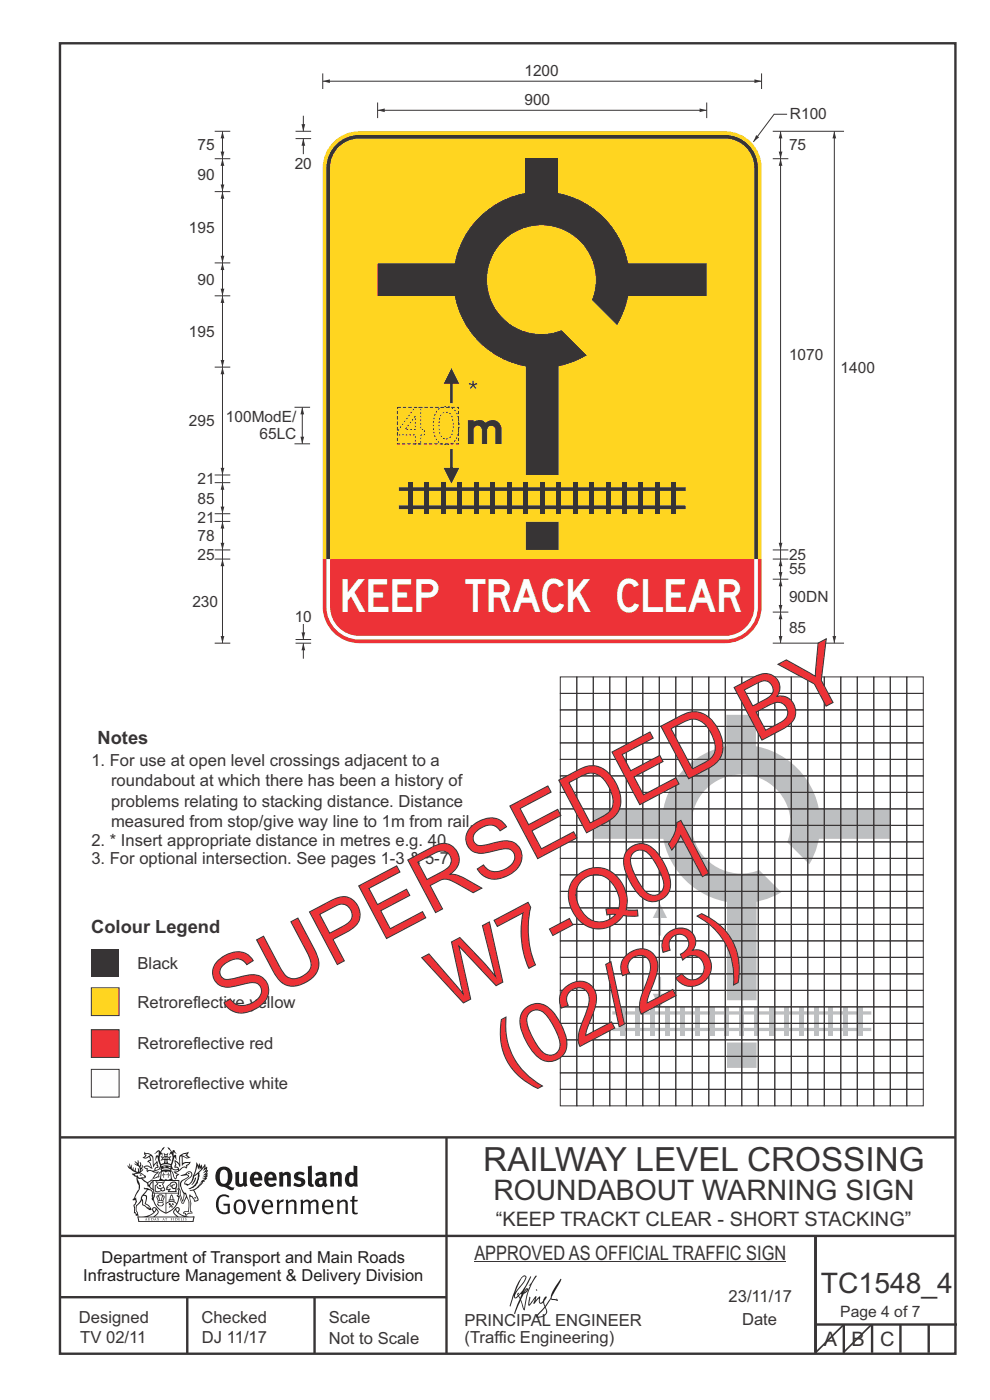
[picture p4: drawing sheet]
<svg xmlns="http://www.w3.org/2000/svg" width="210mm" height="297mm" viewBox="0 0 210 297" stroke-linecap="round" stroke-linejoin="round" font-family="sans-serif">
<defs><g id="words">
<g font-size="17.6" fill="#ed3237">
<text x="95.2" y="214.4" transform="rotate(-28 95.2 214.4)">W7-Q01</text>
<text x="48.7" y="216.7" transform="rotate(-28 48.7 216.7)">SUPERSEDED BY</text>
<text x="108.7" y="229.6" transform="rotate(-28 108.7 229.6)">(02/23)</text>
</g>
<text font-size="7.8" fill="#373435" x="84.3" y="94.2">40</text>
<text font-size="7.1" fill="#373435" x="102.5" y="248.3">RAILWAY LEVEL CROSSING</text>
<text font-size="7" fill="#fefefe" x="72.7" y="129.9">KEEP TRACK CLEAR</text>
<g font-size="6" fill="#373435">
<text x="104.7" y="254.6">ROUNDABOUT WARNING SIGN</text>
<text x="174.1" y="274.2">TC1548_4</text>
</g>
<text font-size="5" fill="#373435" x="99.3" y="94.2">m</text>
<text font-size="4.9" fill="#373435" x="99.1" y="84.3">*</text>
<g font-size="4.2" fill="#373435">
<text x="105.2" y="260">“KEEP TRACKT CLEAR - SHORT STACKING”</text>
<text x="100.6" y="267.2">APPROVED AS OFFICIAL TRAFFIC SIGN</text>
<text x="174.7" y="285.6">A</text>
<text x="180.6" y="285.6">B</text>
<text x="186.7" y="285.6">C</text>
</g>
<g font-size="3.9" fill="#373435">
<text x="20.7" y="157.8">Notes</text>
<text x="19.4" y="197.8">Colour Legend</text>
</g>
<g font-size="3.5" fill="#373435">
<text x="19.4" y="162.5">1. For use at open level crossings adjacent to a</text>
<text x="23.6" y="166.8">roundabout at which there has been a history of</text>
<text x="23.6" y="171.2">problems relating to stacking distance. Distance</text>
<text x="19.4" y="179.4">2. * Insert appropriate distance in metres e.g. 40.</text>
<text x="23.6" y="175.5">measured from stop/give way line to 1m from rail.</text>
<text x="19.4" y="183.4">3. For optional intersection. See pages 1-3 &amp; 5-7.</text>
<text x="29.2" y="205.6">Black</text>
<text x="29.2" y="213.7">Retroreflective yellow</text>
<text x="29.2" y="222.6">Retroreflective red</text>
<text x="29.2" y="231">Retroreflective white</text>
<text x="16.7" y="280.6">Designed</text>
<text x="42.7" y="280.6">Checked</text>
<text x="69.7" y="280.6">Scale</text>
<text x="98.5" y="281.3">PRINCIPAL ENGINEER</text>
<text x="154.5" y="276.1">23/11/17</text>
<text x="157.4" y="281.2">Date</text>
<text x="17" y="284.8">TV 02/11</text>
<text x="42.8" y="284.8">DJ 11/17</text>
<text x="69.7" y="285.2">Not to Scale</text>
<text x="98.5" y="284.8">(Traffic Engineering)</text>
</g>
<g font-size="3.5" fill="#201e1e">
<text x="21.6" y="267.9">Department of Transport and Main Roads</text>
<text x="17.7" y="271.8">Infrastructure Management &amp; Delivery Division</text>
</g>
<g font-size="3.3" fill="#373435">
<text x="111.2" y="16.1">1200</text>
<text x="111.2" y="22.3">900</text>
<text x="167.6" y="25.3">R100</text>
<text x="41.9" y="31.9">75</text>
<text x="62.5" y="35.8">20</text>
<text x="167.4" y="31.9">75</text>
<text x="41.9" y="38.3">90</text>
<text x="40.1" y="49.4">195</text>
<text x="41.9" y="60.5">90</text>
<text x="40.1" y="71.4">195</text>
<text x="167.4" y="76.3">1070</text>
<text x="178.3" y="79">1400</text>
<text x="47.9" y="89.5">100ModE/</text>
<text x="40.1" y="90.4">295</text>
<text x="55" y="93.2">65LC</text>
<text x="41.9" y="106.8">85</text>
<text x="41.9" y="102.8">21</text>
<text x="41.9" y="111">21</text>
<text x="41.9" y="118.8">25</text>
<text x="41.9" y="114.9">78</text>
<text x="167.4" y="118.8">25</text>
<text x="167.4" y="121.9">55</text>
<text x="40.8" y="128.7">230</text>
<text x="62.5" y="131.9">10</text>
<text x="167.4" y="127.7">90DN</text>
<text x="167.4" y="134.3">85</text>
<text x="178.2" y="279.4">Page 4 of 7</text>
</g>
</g></defs>
<g fill="#bdbfc1">
<path d="M154.2 221.2v5.3h6.3v-5.3zM154.2 187.3h6.3v24.9h-6.3z" fill-rule="evenodd"/>
<path d="M154.1 151.7h6.2v7.7h-6.2z" fill-rule="evenodd"/>
<path d="M125.8 171.7h17.6v6.2h-17.6z" fill-rule="evenodd"/>
<path d="M172.2 171.7h16.6v6.2h-16.6z" fill-rule="evenodd"/>
<path d="M144.8 163.5a16.8 16.8 0 0 1 22.4-2.2 16.8 16.8 0 0 1 4.5 22l-4.7-4.7a10.5 10.5 0 0 0-8.5-14.2 10.5 10.5 0 0 0-11.7 11.7 10.5 10.5 0 0 0 14.2 8.5l4.7 4.7a16.8 16.8 0 0 1-21.5-3.9 16.8 16.8 0 0 1 .6-21.9z" fill-rule="evenodd"/>
<path d="M129.9 218.1h54.9v.6h-54.9zM129.9 214.6h54.9v.6h-54.9z" fill-rule="evenodd"/>
<path d="M169.5 213.7h.9v5.9h-.9z" fill-rule="evenodd"/>
<path d="M131.7 213.7h.9v5.9h-.9z" fill-rule="evenodd"/>
<path d="M134.8 213.7h.9v5.9h-.9z" fill-rule="evenodd"/>
<path d="M138 213.7h.9v5.9h-.9z" fill-rule="evenodd"/>
<path d="M141.2 213.7h.8v5.9h-.8z" fill-rule="evenodd"/>
<path d="M144.3 213.7h.9v5.9h-.9z" fill-rule="evenodd"/>
<path d="M147.5 213.7h.8v5.9h-.8z" fill-rule="evenodd"/>
<path d="M150.6 213.7h.9v5.9h-.9z" fill-rule="evenodd"/>
<path d="M153.8 213.7h.8v5.9h-.8z" fill-rule="evenodd"/>
<path d="M156.9 213.7h.9v5.9h-.9z" fill-rule="evenodd"/>
<path d="M160.1 213.7h.8v5.9h-.8z" fill-rule="evenodd"/>
<path d="M163.2 213.7h.9v5.9h-.9z" fill-rule="evenodd"/>
<path d="M166.4 213.7h.8v5.9h-.8z" fill-rule="evenodd"/>
<path d="M172.7 213.7h.8v5.9h-.8z" fill-rule="evenodd"/>
<path d="M175.8 213.7h.9v5.9h-.9z" fill-rule="evenodd"/>
<path d="M179 213.7h.9v5.9h-.9z" fill-rule="evenodd"/>
<path d="M182.1 213.7h.9v5.9h-.9z" fill-rule="evenodd"/>
</g>
<g fill="#bdbfc1">
<path d="M138.5 210.8h3l-1.5 3zM139.7 207.2h.5v3.8h-.5z"/>
<path d="M140 191.7l1.5 3h-3zM139.7 194.6h.5v3.9h-.5z"/>
</g>
<g fill="none" stroke="#373435" stroke-width=".21">
<path d="M118.8 143.6h3.5v3.5h-3.5zM118.8 147.1h3.5v3.5h-3.5zM118.8 150.6h3.5v3.5h-3.5zM118.8 154.1h3.5v3.5h-3.5zM118.8 157.6h3.5v3.5h-3.5zM122.3 143.6h3.5v3.5h-3.5zM122.3 147.1h3.5v3.5h-3.5zM122.3 150.6h3.5v3.5h-3.5zM122.3 154.1h3.5v3.5h-3.5zM122.3 157.6h3.5v3.5h-3.5zM125.8 143.6h3.5v3.5h-3.5zM125.8 147.1h3.5v3.5h-3.5z"/>
<path d="M125.8 150.6h3.5v3.5h-3.5zM125.8 154.1h3.5v3.5h-3.5zM125.8 157.6h3.5v3.5h-3.5zM129.3 143.6h3.5v3.5h-3.5zM129.3 147.1h3.5v3.5h-3.5zM129.3 150.6h3.5v3.5h-3.5zM129.3 154.1h3.5v3.5h-3.5zM129.3 157.6h3.5v3.5h-3.5zM132.8 143.6h3.5v3.5h-3.5zM132.8 147.1h3.5v3.5h-3.5zM132.8 150.6h3.5v3.5h-3.5zM132.8 154.1h3.5v3.5h-3.5z"/>
<path d="M132.8 157.6h3.5v3.5h-3.5zM136.3 143.6h3.5v3.5h-3.5zM136.3 147.1h3.5v3.5h-3.5zM136.3 150.6h3.5v3.5h-3.5zM136.3 154.1h3.5v3.5h-3.5zM136.3 157.6h3.5v3.5h-3.5zM139.8 143.6h3.5v3.5h-3.5zM139.8 147.1h3.5v3.5h-3.5zM139.8 150.6h3.5v3.5h-3.5zM139.8 154.1h3.5v3.5h-3.5zM139.8 157.6h3.5v3.5h-3.5zM143.3 143.6h3.5v3.5h-3.5z"/>
<path d="M143.3 147.1h3.5v3.5h-3.5zM143.3 150.6h3.5v3.5h-3.5zM143.3 154.1h3.5v3.5h-3.5zM143.3 157.6h3.5v3.5h-3.5zM146.8 143.6h3.5v3.5h-3.5zM146.8 147.1h3.5v3.5h-3.5zM146.8 150.6h3.5v3.5h-3.5zM146.8 154.1h3.5v3.5h-3.5zM146.8 157.6h3.5v3.5h-3.5zM150.3 143.6h3.5v3.5h-3.5zM150.3 147.1h3.5v3.5h-3.5zM150.3 150.6h3.5v3.5h-3.5z"/>
<path d="M150.3 154.1h3.5v3.5h-3.5zM150.3 157.6h3.5v3.5h-3.5zM153.8 143.6h3.5v3.5h-3.5zM153.8 147.1h3.5v3.5h-3.5zM153.8 150.6h3.5v3.5h-3.5zM153.8 154.1h3.5v3.5h-3.5zM153.8 157.6h3.5v3.5h-3.5zM157.3 143.6h3.5v3.5h-3.5zM157.3 147.1h3.5v3.5h-3.5zM157.3 150.6h3.5v3.5h-3.5zM157.3 154.1h3.5v3.5h-3.5zM157.3 157.6h3.5v3.5h-3.5z"/>
<path d="M160.8 143.6h3.5v3.5h-3.5zM160.8 147.1h3.5v3.5h-3.5zM160.8 150.6h3.5v3.5h-3.5zM160.8 154.1h3.5v3.5h-3.5zM160.8 157.6h3.5v3.5h-3.5zM164.3 143.6h3.5v3.5h-3.5zM164.3 147.1h3.5v3.5h-3.5zM164.3 150.6h3.5v3.5h-3.5zM164.3 154.1h3.5v3.5h-3.5zM164.3 157.6h3.5v3.5h-3.5zM167.8 143.6h3.5v3.5h-3.5zM167.8 147.1h3.5v3.5h-3.5z"/>
<path d="M167.8 150.6h3.5v3.5h-3.5zM167.8 154.1h3.5v3.5h-3.5zM167.8 157.6h3.5v3.5h-3.5zM171.3 143.6h3.5v3.5h-3.5zM171.3 147.1h3.5v3.5h-3.5zM171.3 150.6h3.5v3.5h-3.5zM171.3 154.1h3.5v3.5h-3.5zM171.3 157.6h3.5v3.5h-3.5zM174.8 143.6h3.5v3.5h-3.5zM174.8 147.1h3.5v3.5h-3.5zM174.8 150.6h3.5v3.5h-3.5zM174.8 154.1h3.5v3.5h-3.5z"/>
<path d="M174.8 157.6h3.5v3.5h-3.5zM178.3 143.6h3.5v3.5h-3.5zM178.3 147.1h3.5v3.5h-3.5zM178.3 150.6h3.5v3.5h-3.5zM178.3 154.1h3.5v3.5h-3.5zM178.3 157.6h3.5v3.5h-3.5zM181.8 143.6h3.5v3.5h-3.5zM181.8 147.1h3.5v3.5h-3.5zM181.8 150.6h3.5v3.5h-3.5zM181.8 154.1h3.5v3.5h-3.5zM181.8 157.6h3.5v3.5h-3.5zM185.3 143.6h3.5v3.5h-3.5z"/>
<path d="M185.3 147.1h3.5v3.5h-3.5zM185.3 150.6h3.5v3.5h-3.5zM185.3 154.1h3.5v3.5h-3.5zM185.3 157.6h3.5v3.5h-3.5zM188.8 143.6h3.5v3.5h-3.5zM188.8 147.1h3.5v3.5h-3.5zM188.8 150.6h3.5v3.5h-3.5zM188.8 154.1h3.5v3.5h-3.5zM188.8 157.6h3.5v3.5h-3.5zM192.3 143.6h3.5v3.5h-3.5zM192.3 147.1h3.5v3.5h-3.5zM192.3 150.6h3.5v3.5h-3.5z"/>
<path d="M192.3 154.1h3.5v3.5h-3.5zM192.3 157.6h3.5v3.5h-3.5zM118.8 161.1h3.5v3.5h-3.5zM118.8 164.6h3.5v3.5h-3.5zM118.8 168.1h3.5v3.5h-3.5zM118.8 171.6h3.5v3.5h-3.5zM118.8 175.1h3.5v3.5h-3.5zM118.8 178.6h3.5v3.5h-3.5zM122.3 161.1h3.5v3.5h-3.5zM122.3 164.6h3.5v3.5h-3.5zM122.3 168.1h3.5v3.5h-3.5zM122.3 171.6h3.5v3.5h-3.5z"/>
<path d="M122.3 175.1h3.5v3.5h-3.5zM122.3 178.6h3.5v3.5h-3.5zM125.8 161.1h3.5v3.5h-3.5zM125.8 164.6h3.5v3.5h-3.5zM125.8 168.1h3.5v3.5h-3.5zM125.8 171.6h3.5v3.5h-3.5zM125.8 175.1h3.5v3.5h-3.5zM125.8 178.6h3.5v3.5h-3.5zM129.3 161.1h3.5v3.5h-3.5zM129.3 164.6h3.5v3.5h-3.5zM129.3 168.1h3.5v3.5h-3.5zM129.3 171.6h3.5v3.5h-3.5z"/>
<path d="M129.3 175.1h3.5v3.5h-3.5zM129.3 178.6h3.5v3.5h-3.5zM132.8 161.1h3.5v3.5h-3.5zM132.8 164.6h3.5v3.5h-3.5zM132.8 168.1h3.5v3.5h-3.5zM132.8 171.6h3.5v3.5h-3.5zM132.8 175.1h3.5v3.5h-3.5zM132.8 178.6h3.5v3.5h-3.5zM136.3 161.1h3.5v3.5h-3.5zM136.3 164.6h3.5v3.5h-3.5zM136.3 168.1h3.5v3.5h-3.5zM136.3 171.6h3.5v3.5h-3.5z"/>
<path d="M136.3 175.1h3.5v3.5h-3.5zM136.3 178.6h3.5v3.5h-3.5zM139.8 161.1h3.5v3.5h-3.5zM139.8 164.6h3.5v3.5h-3.5zM139.8 168.1h3.5v3.5h-3.5zM139.8 171.6h3.5v3.5h-3.5zM139.8 175.1h3.5v3.5h-3.5zM139.8 178.6h3.5v3.5h-3.5zM143.3 161.1h3.5v3.5h-3.5zM143.3 164.6h3.5v3.5h-3.5zM143.3 168.1h3.5v3.5h-3.5zM143.3 171.6h3.5v3.5h-3.5z"/>
<path d="M143.3 175.1h3.5v3.5h-3.5zM143.3 178.6h3.5v3.5h-3.5zM146.8 161.1h3.5v3.5h-3.5zM146.8 164.6h3.5v3.5h-3.5zM146.8 168.1h3.5v3.5h-3.5zM146.8 171.6h3.5v3.5h-3.5zM146.8 175.1h3.5v3.5h-3.5zM146.8 178.6h3.5v3.5h-3.5zM150.3 161.1h3.5v3.5h-3.5zM150.3 164.6h3.5v3.5h-3.5zM150.3 168.1h3.5v3.5h-3.5zM150.3 171.6h3.5v3.5h-3.5z"/>
<path d="M150.3 175.1h3.5v3.5h-3.5zM150.3 178.6h3.5v3.5h-3.5zM153.8 161.1h3.5v3.5h-3.5zM153.8 164.6h3.5v3.5h-3.5zM153.8 168.1h3.5v3.5h-3.5zM153.8 171.6h3.5v3.5h-3.5zM153.8 175.1h3.5v3.5h-3.5zM153.8 178.6h3.5v3.5h-3.5zM157.3 161.1h3.5v3.5h-3.5zM157.3 164.6h3.5v3.5h-3.5zM157.3 168.1h3.5v3.5h-3.5zM157.3 171.6h3.5v3.5h-3.5z"/>
<path d="M157.3 175.1h3.5v3.5h-3.5zM157.3 178.6h3.5v3.5h-3.5zM160.8 161.1h3.5v3.5h-3.5zM160.8 164.6h3.5v3.5h-3.5zM160.8 168.1h3.5v3.5h-3.5zM160.8 171.6h3.5v3.5h-3.5zM160.8 175.1h3.5v3.5h-3.5zM160.8 178.6h3.5v3.5h-3.5zM164.3 161.1h3.5v3.5h-3.5zM164.3 164.6h3.5v3.5h-3.5zM164.3 168.1h3.5v3.5h-3.5zM164.3 171.6h3.5v3.5h-3.5z"/>
<path d="M164.3 175.1h3.5v3.5h-3.5zM164.3 178.6h3.5v3.5h-3.5zM167.8 161.1h3.5v3.5h-3.5zM167.8 164.6h3.5v3.5h-3.5zM167.8 168.1h3.5v3.5h-3.5zM167.8 171.6h3.5v3.5h-3.5zM167.8 175.1h3.5v3.5h-3.5zM167.8 178.6h3.5v3.5h-3.5zM171.3 161.1h3.5v3.5h-3.5zM171.3 164.6h3.5v3.5h-3.5zM171.3 168.1h3.5v3.5h-3.5zM171.3 171.6h3.5v3.5h-3.5z"/>
<path d="M171.3 175.1h3.5v3.5h-3.5zM171.3 178.6h3.5v3.5h-3.5zM174.8 161.1h3.5v3.5h-3.5zM174.8 164.6h3.5v3.5h-3.5zM174.8 168.1h3.5v3.5h-3.5zM174.8 171.6h3.5v3.5h-3.5zM174.8 175.1h3.5v3.5h-3.5zM174.8 178.6h3.5v3.5h-3.5zM178.3 161.1h3.5v3.5h-3.5zM178.3 164.6h3.5v3.5h-3.5zM178.3 168.1h3.5v3.5h-3.5zM178.3 171.6h3.5v3.5h-3.5z"/>
<path d="M178.3 175.1h3.5v3.5h-3.5zM178.3 178.6h3.5v3.5h-3.5zM181.8 161.1h3.5v3.5h-3.5zM181.8 164.6h3.5v3.5h-3.5zM181.8 168.1h3.5v3.5h-3.5zM181.8 171.6h3.5v3.5h-3.5zM181.8 175.1h3.5v3.5h-3.5zM181.8 178.6h3.5v3.5h-3.5zM185.3 161.1h3.5v3.5h-3.5zM185.3 164.6h3.5v3.5h-3.5zM185.3 168.1h3.5v3.5h-3.5zM185.3 171.6h3.5v3.5h-3.5z"/>
<path d="M185.3 175.1h3.5v3.5h-3.5zM185.3 178.6h3.5v3.5h-3.5zM188.8 161.1h3.5v3.5h-3.5zM188.8 164.6h3.5v3.5h-3.5zM188.8 168.1h3.5v3.5h-3.5zM188.8 171.6h3.5v3.5h-3.5zM188.8 175.1h3.5v3.5h-3.5zM188.8 178.6h3.5v3.5h-3.5zM192.3 161.1h3.5v3.5h-3.5zM192.3 164.6h3.5v3.5h-3.5zM192.3 168.1h3.5v3.5h-3.5zM192.3 171.6h3.5v3.5h-3.5z"/>
<path d="M192.3 175.1h3.5v3.5h-3.5zM192.3 178.6h3.5v3.5h-3.5zM118.8 185.6h3.5v3.5h-3.5zM118.8 182.1h3.5v3.5h-3.5zM118.8 189.1h3.5v3.5h-3.5zM118.8 192.6h3.5v3.5h-3.5zM118.8 196.1h3.5v3.5h-3.5zM118.8 199.6h3.5v3.5h-3.5zM122.3 185.6h3.5v3.5h-3.5zM122.3 182.1h3.5v3.5h-3.5zM122.3 189.1h3.5v3.5h-3.5zM122.3 192.6h3.5v3.5h-3.5z"/>
<path d="M122.3 196.1h3.5v3.5h-3.5zM122.3 199.6h3.5v3.5h-3.5zM125.8 185.6h3.5v3.5h-3.5zM125.8 182.1h3.5v3.5h-3.5zM125.8 189.1h3.5v3.5h-3.5zM125.8 192.6h3.5v3.5h-3.5zM125.8 196.1h3.5v3.5h-3.5zM125.8 199.6h3.5v3.5h-3.5zM129.3 185.6h3.5v3.5h-3.5zM129.3 182.1h3.5v3.5h-3.5zM129.3 189.1h3.5v3.5h-3.5zM129.3 192.6h3.5v3.5h-3.5z"/>
<path d="M129.3 196.1h3.5v3.5h-3.5zM129.3 199.6h3.5v3.5h-3.5zM132.8 185.6h3.5v3.5h-3.5zM132.8 182.1h3.5v3.5h-3.5zM132.8 189.1h3.5v3.5h-3.5zM132.8 192.6h3.5v3.5h-3.5zM132.8 196.1h3.5v3.5h-3.5zM132.8 199.6h3.5v3.5h-3.5zM136.3 185.6h3.5v3.5h-3.5zM136.3 182.1h3.5v3.5h-3.5zM136.3 189.1h3.5v3.5h-3.5zM136.3 192.6h3.5v3.5h-3.5z"/>
<path d="M136.3 196.1h3.5v3.5h-3.5zM136.3 199.6h3.5v3.5h-3.5zM139.8 185.6h3.5v3.5h-3.5zM139.8 182.1h3.5v3.5h-3.5zM139.8 189.1h3.5v3.5h-3.5zM139.8 192.6h3.5v3.5h-3.5zM139.8 196.1h3.5v3.5h-3.5zM139.8 199.6h3.5v3.5h-3.5zM143.3 185.6h3.5v3.5h-3.5zM143.3 182.1h3.5v3.5h-3.5zM143.3 189.1h3.5v3.5h-3.5zM143.3 192.6h3.5v3.5h-3.5z"/>
<path d="M143.3 196.1h3.5v3.5h-3.5zM143.3 199.6h3.5v3.5h-3.5zM146.8 185.6h3.5v3.5h-3.5zM146.8 182.1h3.5v3.5h-3.5zM146.8 189.1h3.5v3.5h-3.5zM146.8 192.6h3.5v3.5h-3.5zM146.8 196.1h3.5v3.5h-3.5zM146.8 199.6h3.5v3.5h-3.5zM150.3 185.6h3.5v3.5h-3.5zM150.3 182.1h3.5v3.5h-3.5zM150.3 189.1h3.5v3.5h-3.5zM150.3 192.6h3.5v3.5h-3.5z"/>
<path d="M150.3 196.1h3.5v3.5h-3.5zM150.3 199.6h3.5v3.5h-3.5zM153.8 185.6h3.5v3.5h-3.5zM153.8 182.1h3.5v3.5h-3.5zM153.8 189.1h3.5v3.5h-3.5zM153.8 192.6h3.5v3.5h-3.5zM153.8 196.1h3.5v3.5h-3.5zM153.8 199.6h3.5v3.5h-3.5zM157.3 185.6h3.5v3.5h-3.5zM157.3 182.1h3.5v3.5h-3.5zM157.3 189.1h3.5v3.5h-3.5zM157.3 192.6h3.5v3.5h-3.5z"/>
<path d="M157.3 196.1h3.5v3.5h-3.5zM157.3 199.6h3.5v3.5h-3.5zM160.8 185.6h3.5v3.5h-3.5zM160.8 182.1h3.5v3.5h-3.5zM160.8 189.1h3.5v3.5h-3.5zM160.8 192.6h3.5v3.5h-3.5zM160.8 196.1h3.5v3.5h-3.5zM160.8 199.6h3.5v3.5h-3.5zM164.3 185.6h3.5v3.5h-3.5zM164.3 182.1h3.5v3.5h-3.5zM164.3 189.1h3.5v3.5h-3.5zM164.3 192.6h3.5v3.5h-3.5z"/>
<path d="M164.3 196.1h3.5v3.5h-3.5zM164.3 199.6h3.5v3.5h-3.5zM167.8 185.6h3.5v3.5h-3.5zM167.8 182.1h3.5v3.5h-3.5zM167.8 189.1h3.5v3.5h-3.5zM167.8 192.6h3.5v3.5h-3.5zM167.8 196.1h3.5v3.5h-3.5zM167.8 199.6h3.5v3.5h-3.5zM171.3 185.6h3.5v3.5h-3.5zM171.3 182.1h3.5v3.5h-3.5zM171.3 189.1h3.5v3.5h-3.5zM171.3 192.6h3.5v3.5h-3.5z"/>
<path d="M171.3 196.1h3.5v3.5h-3.5zM171.3 199.6h3.5v3.5h-3.5zM174.8 185.6h3.5v3.5h-3.5zM174.8 182.1h3.5v3.5h-3.5zM174.8 189.1h3.5v3.5h-3.5zM174.8 192.6h3.5v3.5h-3.5zM174.8 196.1h3.5v3.5h-3.5zM174.8 199.6h3.5v3.5h-3.5zM178.3 185.6h3.5v3.5h-3.5zM178.3 182.1h3.5v3.5h-3.5zM178.3 189.1h3.5v3.5h-3.5zM178.3 192.6h3.5v3.5h-3.5z"/>
<path d="M178.3 196.1h3.5v3.5h-3.5zM178.3 199.6h3.5v3.5h-3.5zM181.8 185.6h3.5v3.5h-3.5zM181.8 182.1h3.5v3.5h-3.5zM181.8 189.1h3.5v3.5h-3.5zM181.8 192.6h3.5v3.5h-3.5zM181.8 196.1h3.5v3.5h-3.5zM181.8 199.6h3.5v3.5h-3.5zM185.3 185.6h3.5v3.5h-3.5zM185.3 182.1h3.5v3.5h-3.5zM185.3 189.1h3.5v3.5h-3.5zM185.3 192.6h3.5v3.5h-3.5z"/>
<path d="M185.3 196.1h3.5v3.5h-3.5zM185.3 199.6h3.5v3.5h-3.5zM188.8 185.6h3.5v3.5h-3.5zM188.8 182.1h3.5v3.5h-3.5zM188.8 189.1h3.5v3.5h-3.5zM188.8 192.6h3.5v3.5h-3.5zM188.8 196.1h3.5v3.5h-3.5zM188.8 199.6h3.5v3.5h-3.5zM192.3 185.6h3.5v3.5h-3.5zM192.3 182.1h3.5v3.5h-3.5zM192.3 189.1h3.5v3.5h-3.5zM192.3 192.6h3.5v3.5h-3.5z"/>
<path d="M192.3 196.1h3.5v3.5h-3.5zM192.3 199.6h3.5v3.5h-3.5zM118.8 203.1h3.5v3.5h-3.5zM118.8 206.6h3.5v3.5h-3.5zM118.8 210.1h3.5v3.5h-3.5zM118.8 213.6h3.5v3.5h-3.5zM118.8 217.1h3.5v3.5h-3.5zM122.3 203.1h3.5v3.5h-3.5zM122.3 206.6h3.5v3.5h-3.5zM122.3 210.1h3.5v3.5h-3.5zM122.3 213.6h3.5v3.5h-3.5zM122.3 217.1h3.5v3.5h-3.5z"/>
<path d="M125.8 203.1h3.5v3.5h-3.5zM125.8 206.6h3.5v3.5h-3.5zM125.8 210.1h3.5v3.5h-3.5zM125.8 213.6h3.5v3.5h-3.5zM125.8 217.1h3.5v3.5h-3.5zM129.3 203.1h3.5v3.5h-3.5zM129.3 206.6h3.5v3.5h-3.5zM129.3 210.1h3.5v3.5h-3.5zM129.3 213.6h3.5v3.5h-3.5zM129.3 217.1h3.5v3.5h-3.5zM132.8 203.1h3.5v3.5h-3.5zM132.8 206.6h3.5v3.5h-3.5z"/>
<path d="M132.8 210.1h3.5v3.5h-3.5zM132.8 213.6h3.5v3.5h-3.5zM132.8 217.1h3.5v3.5h-3.5zM136.3 203.1h3.5v3.5h-3.5zM136.3 206.6h3.5v3.5h-3.5zM136.3 210.1h3.5v3.5h-3.5zM136.3 213.6h3.5v3.5h-3.5zM136.3 217.1h3.5v3.5h-3.5zM139.8 203.1h3.5v3.5h-3.5zM139.8 206.6h3.5v3.5h-3.5zM139.8 210.1h3.5v3.5h-3.5zM139.8 213.6h3.5v3.5h-3.5z"/>
<path d="M139.8 217.1h3.5v3.5h-3.5zM143.3 203.1h3.5v3.5h-3.5zM143.3 206.6h3.5v3.5h-3.5zM143.3 210.1h3.5v3.5h-3.5zM143.3 213.6h3.5v3.5h-3.5zM143.3 217.1h3.5v3.5h-3.5zM146.8 203.1h3.5v3.5h-3.5zM146.8 206.6h3.5v3.5h-3.5zM146.8 210.1h3.5v3.5h-3.5zM146.8 213.6h3.5v3.5h-3.5zM146.8 217.1h3.5v3.5h-3.5zM150.3 203.1h3.5v3.5h-3.5z"/>
<path d="M150.3 206.6h3.5v3.5h-3.5zM150.3 210.1h3.5v3.5h-3.5zM150.3 213.6h3.5v3.5h-3.5zM150.3 217.1h3.5v3.5h-3.5zM153.8 203.1h3.5v3.5h-3.5zM153.8 206.6h3.5v3.5h-3.5zM153.8 210.1h3.5v3.5h-3.5zM153.8 213.6h3.5v3.5h-3.5zM153.8 217.1h3.5v3.5h-3.5zM157.3 203.1h3.5v3.5h-3.5zM157.3 206.6h3.5v3.5h-3.5zM157.3 210.1h3.5v3.5h-3.5z"/>
<path d="M157.3 213.6h3.5v3.5h-3.5zM157.3 217.1h3.5v3.5h-3.5zM160.8 203.1h3.5v3.5h-3.5zM160.8 206.6h3.5v3.5h-3.5zM160.8 210.1h3.5v3.5h-3.5zM160.8 213.6h3.5v3.5h-3.5zM160.8 217.1h3.5v3.5h-3.5zM164.3 203.1h3.5v3.5h-3.5zM164.3 206.6h3.5v3.5h-3.5zM164.3 210.1h3.5v3.5h-3.5zM164.3 213.6h3.5v3.5h-3.5zM164.3 217.1h3.5v3.5h-3.5z"/>
<path d="M167.8 203.1h3.5v3.5h-3.5zM167.8 206.6h3.5v3.5h-3.5zM167.8 210.1h3.5v3.5h-3.5zM167.8 213.6h3.5v3.5h-3.5zM167.8 217.1h3.5v3.5h-3.5zM171.3 203.1h3.5v3.5h-3.5zM171.3 206.6h3.5v3.5h-3.5zM171.3 210.1h3.5v3.5h-3.5zM171.3 213.6h3.5v3.5h-3.5zM171.3 217.1h3.5v3.5h-3.5zM174.8 203.1h3.5v3.5h-3.5zM174.8 206.6h3.5v3.5h-3.5z"/>
<path d="M174.8 210.1h3.5v3.5h-3.5zM174.8 213.6h3.5v3.5h-3.5zM174.8 217.1h3.5v3.5h-3.5zM178.3 203.1h3.5v3.5h-3.5zM178.3 206.6h3.5v3.5h-3.5zM178.3 210.1h3.5v3.5h-3.5zM178.3 213.6h3.5v3.5h-3.5zM178.3 217.1h3.5v3.5h-3.5zM181.8 203.1h3.5v3.5h-3.5zM181.8 206.6h3.5v3.5h-3.5zM181.8 210.1h3.5v3.5h-3.5zM181.8 213.6h3.5v3.5h-3.5z"/>
<path d="M181.8 217.1h3.5v3.5h-3.5zM185.3 203.1h3.5v3.5h-3.5zM185.3 206.6h3.5v3.5h-3.5zM185.3 210.1h3.5v3.5h-3.5zM185.3 213.6h3.5v3.5h-3.5zM185.3 217.1h3.5v3.5h-3.5zM188.8 203.1h3.5v3.5h-3.5zM188.8 206.6h3.5v3.5h-3.5zM188.8 210.1h3.5v3.5h-3.5zM188.8 213.6h3.5v3.5h-3.5zM188.8 217.1h3.5v3.5h-3.5zM192.3 203.1h3.5v3.5h-3.5z"/>
<path d="M192.3 206.6h3.5v3.5h-3.5zM192.3 210.1h3.5v3.5h-3.5zM192.3 213.6h3.5v3.5h-3.5zM192.3 217.1h3.5v3.5h-3.5zM118.8 220.6h3.5v3.5h-3.5zM118.8 231.1h3.5v3.5h-3.5zM118.8 227.6h3.5v3.5h-3.5zM118.8 224.1h3.5v3.5h-3.5zM122.3 220.6h3.5v3.5h-3.5zM122.3 231.1h3.5v3.5h-3.5zM122.3 227.6h3.5v3.5h-3.5zM122.3 224.1h3.5v3.5h-3.5z"/>
<path d="M125.8 220.6h3.5v3.5h-3.5zM125.8 231.1h3.5v3.5h-3.5zM125.8 227.6h3.5v3.5h-3.5zM125.8 224.1h3.5v3.5h-3.5zM129.3 220.6h3.5v3.5h-3.5zM129.3 231.1h3.5v3.5h-3.5zM129.3 227.6h3.5v3.5h-3.5zM129.3 224.1h3.5v3.5h-3.5zM132.8 220.6h3.5v3.5h-3.5zM132.8 231.1h3.5v3.5h-3.5zM132.8 227.6h3.5v3.5h-3.5zM132.8 224.1h3.5v3.5h-3.5z"/>
<path d="M136.3 220.6h3.5v3.5h-3.5zM136.3 231.1h3.5v3.5h-3.5zM136.3 227.6h3.5v3.5h-3.5zM136.3 224.1h3.5v3.5h-3.5zM139.8 220.6h3.5v3.5h-3.5zM139.8 231.1h3.5v3.5h-3.5zM139.8 227.6h3.5v3.5h-3.5zM139.8 224.1h3.5v3.5h-3.5zM143.3 220.6h3.5v3.5h-3.5zM143.3 231.1h3.5v3.5h-3.5zM143.3 227.6h3.5v3.5h-3.5zM143.3 224.1h3.5v3.5h-3.5z"/>
<path d="M146.8 220.6h3.5v3.5h-3.5zM146.8 231.1h3.5v3.5h-3.5zM146.8 227.6h3.5v3.5h-3.5zM146.8 224.1h3.5v3.5h-3.5zM150.3 220.6h3.5v3.5h-3.5zM150.3 231.1h3.5v3.5h-3.5zM150.3 227.6h3.5v3.5h-3.5zM150.3 224.1h3.5v3.5h-3.5zM153.8 220.6h3.5v3.5h-3.5zM153.8 231.1h3.5v3.5h-3.5zM153.8 227.6h3.5v3.5h-3.5zM153.8 224.1h3.5v3.5h-3.5z"/>
<path d="M157.3 220.6h3.5v3.5h-3.5zM157.3 231.1h3.5v3.5h-3.5zM157.3 227.6h3.5v3.5h-3.5zM157.3 224.1h3.5v3.5h-3.5zM160.8 220.6h3.5v3.5h-3.5zM160.8 231.1h3.5v3.5h-3.5zM160.8 227.6h3.5v3.5h-3.5zM160.8 224.1h3.5v3.5h-3.5zM164.3 220.6h3.5v3.5h-3.5zM164.3 231.1h3.5v3.5h-3.5zM164.3 227.6h3.5v3.5h-3.5zM164.3 224.1h3.5v3.5h-3.5z"/>
<path d="M167.8 220.6h3.5v3.5h-3.5zM167.8 231.1h3.5v3.5h-3.5zM167.8 227.6h3.5v3.5h-3.5zM167.8 224.1h3.5v3.5h-3.5zM171.3 220.6h3.5v3.5h-3.5zM171.3 231.1h3.5v3.5h-3.5zM171.3 227.6h3.5v3.5h-3.5zM171.3 224.1h3.5v3.5h-3.5zM174.8 220.6h3.5v3.5h-3.5zM174.8 231.1h3.5v3.5h-3.5zM174.8 227.6h3.5v3.5h-3.5zM174.8 224.1h3.5v3.5h-3.5z"/>
<path d="M178.3 220.6h3.5v3.5h-3.5zM178.3 231.1h3.5v3.5h-3.5zM178.3 227.6h3.5v3.5h-3.5zM178.3 224.1h3.5v3.5h-3.5zM181.8 220.6h3.5v3.5h-3.5zM181.8 231.1h3.5v3.5h-3.5zM181.8 227.6h3.5v3.5h-3.5zM181.8 224.1h3.5v3.5h-3.5zM185.3 220.6h3.5v3.5h-3.5zM185.3 231.1h3.5v3.5h-3.5zM185.3 227.6h3.5v3.5h-3.5zM185.3 224.1h3.5v3.5h-3.5z"/>
<path d="M188.8 220.6h3.5v3.5h-3.5zM188.8 231.1h3.5v3.5h-3.5zM188.8 227.6h3.5v3.5h-3.5zM188.8 224.1h3.5v3.5h-3.5zM192.3 220.6h3.5v3.5h-3.5zM192.3 231.1h3.5v3.5h-3.5zM192.3 227.6h3.5v3.5h-3.5zM192.3 224.1h3.5v3.5h-3.5z"/>
</g>
<g fill="none" stroke="#373435" stroke-width=".51">
<path d="M12.7 9.2h190v278h-190zM12.7 241.3h190M94.7 241.4v45.8M12.7 275.2h82M12.7 262.2h190.1M39.7 275.2v12M66.7 275.2v12M173 262.1v24.9M173 281h30M179 281v6M185 281v6M191 281v6"/>
<path d="M197 281v6"/>
</g>
<path d="M19.4 201.4h5.9v5.9h-5.9z" fill-rule="evenodd" fill="#373435"/>
<path d="M19.4 209.6h5.9v5.8h-5.9z" fill-rule="evenodd" fill="#ffd520" stroke="#373435" stroke-width=".21"/>
<path d="M19.4 218.4h5.9v5.9h-5.9z" fill-rule="evenodd" fill="#ed3237" stroke="#373435" stroke-width=".21"/>
<path d="M19.4 226.9h5.9v5.8h-5.9z" fill-rule="evenodd" fill="#fefefe" stroke="#373435" stroke-width=".21"/>
<path d="M70.4 30.5a7.7 7.7 0 0 1 5.8-2.6h77.6a7.7 7.7 0 0 1 7.7 7.7v83h-93v-83a7.7 7.7 0 0 1 1.9-5.1z" fill-rule="evenodd" fill="#ffd520"/>
<path d="M71.6 30.3a6.9 6.9 0 0 1 4.6-1.7h77.6a7 7 0 0 1 7 7v83h-91.6v-83a6.9 6.9 0 0 1 2.4-5.3z" fill-rule="evenodd" fill="#373435"/>
<path d="M71.8 31.2a6.2 6.2 0 0 1 4.4-1.8h77.6a6.2 6.2 0 0 1 6.2 6.2v83h-90v-83a6.1 6.1 0 0 1 1.8-4.4z" fill-rule="evenodd" fill="#ffd520"/>
<path d="M68.5 118.6h93v10.1a7.7 7.7 0 0 1-7.7 7.7h-77.6a7.7 7.7 0 0 1-7.7-7.7z" fill-rule="evenodd" fill="#ed3237"/>
<path d="M69.2 118.6h91.6v10.1a7 7 0 0 1-7 7h-77.6a7 7 0 0 1-7-7z" fill-rule="evenodd" fill="#fefefe"/>
<path d="M70 118.6h90v10.1a6.2 6.2 0 0 1-6.2 6.2h-77.6a6.2 6.2 0 0 1-6.2-6.2z" fill-rule="evenodd" fill="#ed3237"/>
<path d="M167 24.2h-2.8l-4.4 5.9" fill="none" stroke="#373435" stroke-width=".21"/>
<path d="M160.4 28.7l.6 .4-1.2 1z" fill="#373435"/>
<path d="M165.6 129.9v6.5" fill="none" stroke="#373435" stroke-width=".21"/>
<g fill="#373435">
<path d="M165.6 129.9l.4 1.5h-.8z"/>
<path d="M165.2 134.9h.8l-.4 1.5z"/>
</g>
<path d="M163.9 136.4h15.1M163.9 129.9h3.3M165.6 122.9v7" fill="none" stroke="#373435" stroke-width=".21"/>
<g fill="#373435">
<path d="M165.6 122.9l.4 1.5h-.8z"/>
<path d="M165.2 128.3h.8l-.4 1.6z"/>
</g>
<path d="M165.6 118.6v4.3M163.9 122.9h3.3" fill="none" stroke="#373435" stroke-width=".21"/>
<g fill="#373435">
<path d="M165.6 118.6l.4 1.5h-.8z"/>
<path d="M165.2 121.4h.8l-.4 1.5z"/>
</g>
<path d="M165.6 33.7v84.9M163.9 118.6h3.3M163.9 116.7h3.3" fill="none" stroke="#373435" stroke-width=".21"/>
<g fill="#373435">
<path d="M165.6 33.7l.4 1.5h-.8z"/>
<path d="M165.2 115.2h.8l-.4 1.5z"/>
</g>
<path d="M163.9 33.7h3.3M165.6 27.9v5.8" fill="none" stroke="#373435" stroke-width=".21"/>
<g fill="#373435">
<path d="M165.6 27.9l.4 1.5h-.8z"/>
<path d="M165.2 32.2h.8l-.4 1.5z"/>
</g>
<path d="M80.1 23.4h69.8M149.9 21.7v3.4M163.9 27.9h15.1" fill="none" stroke="#373435" stroke-width=".21"/>
<g fill="#373435">
<path d="M80.1 23.4l1.5-.4v.8z"/>
<path d="M148.4 23l1.5 .4-1.5 .4z"/>
</g>
<path d="M68.5 17.2h93M161.5 15.6v3.3M80.1 21.7v3.4" fill="none" stroke="#373435" stroke-width=".21"/>
<g fill="#373435">
<path d="M68.5 17.2l1.5-.4v.8z"/>
<path d="M160 16.8l1.5 .4-1.5 .4z"/>
</g>
<path d="M68.5 15.6v3.3M177 27.9v108.5" fill="none" stroke="#373435" stroke-width=".21"/>
<g fill="#373435">
<path d="M177 27.9l.4 1.5h-.8z"/>
<path d="M176.6 134.9h.8l-.4 1.5z"/>
</g>
<path d="M47.2 118.6v17.8" fill="none" stroke="#373435" stroke-width=".21"/>
<g fill="#373435">
<path d="M47.2 118.6l.4 1.5h-.8z"/>
<path d="M46.8 134.9h.8l-.4 1.5z"/>
</g>
<path d="M45.5 118.6h3.3M45.5 116.7h3.3M47.2 110.6v8" fill="none" stroke="#373435" stroke-width=".21"/>
<g fill="#373435">
<path d="M47.2 110.6l.4 1.5h-.8z"/>
<path d="M46.8 115.2h.8l-.4 1.5z"/>
</g>
<path d="M45.5 110.6h3.3M45.5 109h3.3M47.2 102.4v8.2" fill="none" stroke="#373435" stroke-width=".21"/>
<g fill="#373435">
<path d="M47.2 102.4l.4 1.5h-.8z"/>
<path d="M46.8 107.5h.8l-.4 1.5z"/>
</g>
<path d="M47.2 77.9v24.5M45.5 102.4h3.3M45.5 100.8h3.3" fill="none" stroke="#373435" stroke-width=".21"/>
<g fill="#373435">
<path d="M47.2 77.9l.4 1.5h-.8z"/>
<path d="M46.8 99.3h.8l-.4 1.5z"/>
</g>
<path d="M45.5 77.9h3.3M47.2 62.8v15.1" fill="none" stroke="#373435" stroke-width=".21"/>
<g fill="#373435">
<path d="M47.2 62.8l.4 1.5h-.8z"/>
<path d="M46.8 76.4h.8l-.4 1.5z"/>
</g>
<path d="M45.5 136.4h3.3M64.3 136.4v3.3" fill="none" stroke="#373435" stroke-width=".21"/>
<path d="M64.3 136.4l.4 1.6h-.7z" fill="#373435"/>
<path d="M62.7 135.7h3.3M64.3 132.4v3.3" fill="none" stroke="#373435" stroke-width=".21"/>
<path d="M64 134.2h.7l-.4 1.5z" fill="#373435"/>
<path d="M64.3 29.4v3.3" fill="none" stroke="#373435" stroke-width=".21"/>
<path d="M64.3 29.4l.4 1.5h-.7z" fill="#373435"/>
<path d="M62.7 29.4h3.3M64.3 24.6v3.3" fill="none" stroke="#373435" stroke-width=".21"/>
<path d="M64 26.3h.7l-.4 1.6z" fill="#373435"/>
<path d="M62.7 27.9h3.3M62.5 94.2h3.3M64.1 86.4v7.8M62.7 136.4h3.3" fill="none" stroke="#373435" stroke-width=".21"/>
<g fill="#373435">
<path d="M64.1 86.4l.4 1.5h-.8z"/>
<path d="M63.7 92.6h.8l-.4 1.6z"/>
</g>
<path d="M45.5 33.7h3.3M45.5 27.9h3.3M45.5 55.8h3.3M45.5 40.6h3.3M47.2 55.8v7M45.5 62.8h3.3M62.5 86.4h3.3" fill="none" stroke="#373435" stroke-width=".21"/>
<g fill="#373435">
<path d="M47.2 55.8l.4 1.5h-.8z"/>
<path d="M46.8 61.2h.8l-.4 1.6z"/>
</g>
<path d="M47.2 40.6v15.2" fill="none" stroke="#373435" stroke-width=".21"/>
<g fill="#373435">
<path d="M46.8 54.3h.8l-.4 1.5z"/>
<path d="M47.2 40.6l.4 1.6h-.8z"/>
</g>
<path d="M47.2 33.7v6.9" fill="none" stroke="#373435" stroke-width=".21"/>
<g fill="#373435">
<path d="M47.2 33.7l.4 1.5h-.8z"/>
<path d="M46.8 39.1h.8l-.4 1.5z"/>
</g>
<path d="M47.2 27.9v5.8" fill="none" stroke="#373435" stroke-width=".21"/>
<g fill="#373435">
<path d="M46.8 32.2h.8l-.4 1.5z"/>
<path d="M47.2 27.9l.4 1.5h-.8z"/>
<path d="M111.5 110.7v6h7v-6zM111.5 73.2h7v27.6h-7z" fill-rule="evenodd"/>
<path d="M111.4 33.7h6.9v8.5h-6.9z" fill-rule="evenodd"/>
<path d="M80.1 55.9h19.4v6.9h-19.4z" fill-rule="evenodd"/>
<path d="M131.4 55.9h18.5v6.9h-18.5z" fill-rule="evenodd"/>
</g>
<g fill="#373435">
<path d="M94.1 99.2h3.3l-1.6 3.4zM95.5 95.3h.5v4.1h-.5z"/>
<path d="M95.8 78.1l1.6 3.3h-3.3zM95.5 81.2h.5v4.4h-.5z"/>
</g>
<path d="M101.7 46.2a18.6 18.6 0 0 1 24.5-1.6 18.6 18.6 0 0 1 4.7 24.2l-5.2-5.2a11.6 11.6 0 0 0-9.4-15.8 11.6 11.6 0 0 0-13 13 11.6 11.6 0 0 0 15.8 9.4l5.2 5.2a18.6 18.6 0 0 1-24.2-4.7 18.6 18.6 0 0 1 1.6-24.5z" fill-rule="evenodd" fill="#373435" stroke="#373435" stroke-width=".21"/>
<path d="M84.3 86.4h13v7.8h-13z" fill="none" stroke="#373435" stroke-width=".21" stroke-dasharray=".8 .4" stroke-linecap="butt"/>
<g fill="#373435">
<path d="M84.6 107.2h60.8v.8h-60.8zM84.6 103.4h60.8v.7h-60.8z" fill-rule="evenodd"/>
<path d="M128.5 102.4h1v6.6h-1z" fill-rule="evenodd"/>
<path d="M86.6 102.4h.9v6.6h-.9z" fill-rule="evenodd"/>
<path d="M90.1 102.4h.9v6.6h-.9z" fill-rule="evenodd"/>
<path d="M93.6 102.4h.9v6.6h-.9z" fill-rule="evenodd"/>
<path d="M97.1 102.4h.9v6.6h-.9z" fill-rule="evenodd"/>
<path d="M100.5 102.4h1v6.6h-1z" fill-rule="evenodd"/>
<path d="M104 102.4h1v6.6h-1z" fill-rule="evenodd"/>
<path d="M107.5 102.4h1v6.6h-1z" fill-rule="evenodd"/>
<path d="M111 102.4h1v6.6h-1z" fill-rule="evenodd"/>
<path d="M114.5 102.4h1v6.6h-1z" fill-rule="evenodd"/>
<path d="M118 102.4h1v6.6h-1z" fill-rule="evenodd"/>
<path d="M121.5 102.4h1v6.6h-1z" fill-rule="evenodd"/>
<path d="M125 102.4h1v6.6h-1z" fill-rule="evenodd"/>
<path d="M132 102.4h1v6.6h-1z" fill-rule="evenodd"/>
<path d="M135.5 102.4h.9v6.6h-.9z" fill-rule="evenodd"/>
<path d="M139 102.4h.9v6.6h-.9z" fill-rule="evenodd"/>
<path d="M142.5 102.4h.9v6.6h-.9z" fill-rule="evenodd"/>
</g>
<path d="M179 281l-6 6" fill="none" stroke="#373435" stroke-width=".35"/>
<g fill="#201e1e">
<path d="M47 248.3a2.55 2.55 0 0 0 0 2.7l.3 .1a.81 .81 0 0 0 1-.9v-.6a1.04 1.04 0 0 0-1.1-1.4zM46.3 247.9a1.82 1.82 0 0 1 2.1-.2 1.82 1.82 0 0 1 .9 1.9 2.29 2.29 0 0 1-.8 1.9l.7 .4h.5l-.2 .5a2.87 2.87 0 0 1-2-.6 2.12 2.12 0 0 1-1.7-3.1z" fill-rule="evenodd"/>
<path d="M49.9 248.7l.8-.1v1.9a.46 .46 0 0 0 .3 .7 .46 .46 0 0 0 .6-.3v-2.2l.7-.1v2.3l.2 .6-.5 .3-.3-.3a1.02 1.02 0 0 1-1.2 .3 1.02 1.02 0 0 1-.6-1.1z" fill-rule="evenodd"/>
<path d="M54 249.3l-.1 .5h.9a.49 .49 0 0 0-.2-.5 .49 .49 0 0 0-.6 0zM53.4 249a1.34 1.34 0 0 1 1.6-.3 1.34 1.34 0 0 1 .6 1.5v.2h-1.7a.77 .77 0 0 0 .5 .8 .77 .77 0 0 0 .9-.3l.3 .5a1.59 1.59 0 0 1-2 .1 1.59 1.59 0 0 1-.5-2z" fill-rule="evenodd"/>
<path d="M57 249.3l-.1 .5h1a.49 .49 0 0 0-.2-.5 .49 .49 0 0 0-.7 0zM56.4 249a1.34 1.34 0 0 1 1.6-.3 1.34 1.34 0 0 1 .7 1.5v.2h-1.8a.77 .77 0 0 0 .5 .8 .77 .77 0 0 0 .9-.3l.4 .5a1.59 1.59 0 0 1-2.1 .1 1.59 1.59 0 0 1-.5-2z" fill-rule="evenodd"/>
<path d="M59.2 248.8l.7-.2 .1 .3a.95 .95 0 0 1 1-.3 .95 .95 0 0 1 .7 .9v2.2h-.8v-2.3a.46 .46 0 0 0-.8 .1v2.2h-.8z" fill-rule="evenodd"/>
<path d="M62.6 248.9a1.75 1.75 0 0 1 2-.1l-.2 .6-.6-.2a.43 .43 0 0 0-.6 .3l.4 .3a1.04 1.04 0 0 1 1.2 1.1 1.04 1.04 0 0 1-1.4 .9l-1.2-.3 .3-.6 1 .3 .4-.3a.88 .88 0 0 0-1-.5l-.4-.3-.1-.3z" fill-rule="evenodd"/>
<path d="M65.3 247.5l.8-.2 .1 3.8 .3 .1 .1 .5a.88 .88 0 0 1-1-.1 .88 .88 0 0 1-.3-.9z" fill-rule="evenodd"/>
<path d="M67.8 250.5a.43 .43 0 0 0-.1 .6 .43 .43 0 0 0 .7-.1v-.6zM66.8 249a1.7 1.7 0 0 1 2.4 .1v1.9l.3 .4-.4 .5-.5-.4a1.03 1.03 0 0 1-1.7-.1 1.03 1.03 0 0 1 .8-1.5l.7-.1v-.4a.8 .8 0 0 0-1.2 .2z" fill-rule="evenodd"/>
<path d="M70 248.8l.7-.2 .1 .3a.95 .95 0 0 1 1-.3 .95 .95 0 0 1 .7 .9v2.2h-.8v-2.3a.46 .46 0 0 0-.8 .1v2.2h-.8z" fill-rule="evenodd"/>
<path d="M74.3 249.3a1.48 1.48 0 0 0 0 1.8h.5l.2-.2v-1.4l-.3-.2zM75 247.3l.8 .1 .1 4.3h-.7l-.1-.2a1.26 1.26 0 0 1-1.4 .1 1.26 1.26 0 0 1-.5-1.4 1.29 1.29 0 0 1 .4-1.3 1.29 1.29 0 0 1 1.4-.1z" fill-rule="evenodd"/>
<path d="M46.4 253.8a1.72 1.72 0 0 1 2.3 0l-.3 .3a1.24 1.24 0 0 0-1.4-.2 1.24 1.24 0 0 0-.6 1.3 1.49 1.49 0 0 0 1.2 2l.7-.2v-1.2h-.8l-.1-.4h1.3v1.9a1.93 1.93 0 0 1-2.2-.1 1.93 1.93 0 0 1-.7-2.2l.2-.7z" fill-rule="evenodd"/>
<path d="M50.4 255a1.65 1.65 0 0 0 .2 2.2 .99 .99 0 0 0 1-1.5 .78 .78 0 0 0-.4-.7 .78 .78 0 0 0-.8 0zM50 254.7a1.33 1.33 0 0 1 1.6 0 1.33 1.33 0 0 1 .5 1.4 1.31 1.31 0 0 1-1.3 1.5 1.31 1.31 0 0 1-1.2-1.6v-.5z" fill-rule="evenodd"/>
<path d="M52.5 254.6l.4-.1 .9 2.5 .8-2.5h.5l-1.1 3.1h-.5z" fill-rule="evenodd"/>
<path d="M56.3 255.1l-.2 .7h1.3a.7 .7 0 0 0-.3-.9 .7 .7 0 0 0-.8 .2zM55.9 254.9a1.22 1.22 0 0 1 1.5-.3 1.22 1.22 0 0 1 .5 1.5h-1.8a.93 .93 0 0 0 .5 1.1 .93 .93 0 0 0 1.1-.3l.2 .3a1.43 1.43 0 0 1-1.8 .2 1.43 1.43 0 0 1-.6-1.7z" fill-rule="evenodd"/>
<path d="M58.7 254.6l.4-.1 .1 .5 .4-.4 .6-.1-.2 .5a.66 .66 0 0 0-.8 .7v1.8h-.4z" fill-rule="evenodd"/>
<path d="M60.6 254.6l.4-.1 .1 .4a.94 .94 0 0 1 1-.4 .94 .94 0 0 1 .8 .8v2.2h-.5l-.1-2.5a.81 .81 0 0 0-1.2 .3v2.2h-.4z" fill-rule="evenodd"/>
<path d="M63.7 254.6l.5-.1 .1 .4 .4-.3a.78 .78 0 0 1 1.1 .4 .9 .9 0 0 1 1-.5 .9 .9 0 0 1 .8 .8v2.2h-.5l-.1-2.4a.67 .67 0 0 0-1.1 .3v2.1h-.5v-2.3l-.4-.3-.7 .4v2.2h-.5z" fill-rule="evenodd"/>
<path d="M69 255.1l-.1 .7h1.3a.7 .7 0 0 0-.3-.9 .7 .7 0 0 0-.9 .2zM68.7 254.9a1.22 1.22 0 0 1 1.5-.3 1.22 1.22 0 0 1 .5 1.5h-1.8a.93 .93 0 0 0 .4 1.1 .93 .93 0 0 0 1.2-.3l.1 .3a1.44 1.44 0 0 1-1.7 .2 1.44 1.44 0 0 1-.6-1.7z" fill-rule="evenodd"/>
<path d="M71.4 254.6l.5-.1 .1 .4a.94 .94 0 0 1 1-.4 .94 .94 0 0 1 .8 .8v2.2h-.5l-.1-2.5a.81 .81 0 0 0-1.2 .3v2.2h-.4z" fill-rule="evenodd"/>
<path d="M74.7 253.8l.5-.1v.8h.7l-.1 .4h-.6v2.2l.1 .1h.5l.1 .3a.75 .75 0 0 1-1.2-.5v-2.1h-.4v-.4h.4z" fill-rule="evenodd"/>
<path d="M30.8 244.8l1.1 .2-.9 .6h-.4l.6-.6zM31.8 245.3h.2a2.44 2.44 0 0 1 .4 1.9l.1 .5 .7-1-.1 .5 .3 .4a.57 .57 0 0 0-.6 .7l-1-.1-.5 .2 .2-.5-.8-.3 .7-.1 .9 .5 .1-.1-.6-1.3-.2-.2 .5-.1zM30.7 244.3l-.1 .5 .2 .3-.6 .4a1.04 1.04 0 0 0 1.4-.1l.2 .7-.3 .1-.2 .4a.94 .94 0 0 1 .8 1l-.2-.1a1.16 1.16 0 0 0-1.5 0l.3 .4 .4 .1 .1 .6 .2 .1 .1-.2a.94 .94 0 0 1 1.1 .2h.8l-1.2 1.3a1.13 1.13 0 0 0 1.2-.3h.4l-.1-.4 .5-.8a.83 .83 0 0 0-.6 1.1l-.3-.1-.7 .4 1.1-1.4-.5 .1-.5-.1 1.3-.5-.1-.1-.9 .3v-.3l.2-.1h.3l.1-.3-.2-.4v-.5l-.1-.4-.7 1v-.8a1.42 1.42 0 0 0-1.6-1.8z" fill-rule="evenodd"/>
<path d="M38.5 245.1l.5-.3 .7-.1-.6 .4 .8 .4-.3 .1zM38.3 245.3h.2l.1 2a1.69 1.69 0 0 1 1.6-.6l-.8 .5 .1 .4a1.1 1.1 0 0 0-1.5 .6l-.1-.4-.2-.2-.5-.1 .3-.4-.3-.7a1.42 1.42 0 0 1 .8 1.2l.2-.2zM37.1 246l.1 1.1-.2 .2 .1 .5h.5l.1 .1a.96 .96 0 0 1-1.1-.1l-.1 .2a1.06 1.06 0 0 0 1.3 .2v.1a.72 .72 0 0 1-1 .2l.3 .4 .6 .3-.4 .1-.1 .7-.2-.4-.4-1-.4-.4 .4 .8a1.54 1.54 0 0 0 .7 1.2l.2-.2a.58 .58 0 0 1 .4-.8l.2-.2h-.3l-.5-.3 .9-.4a.93 .93 0 0 1 1.2-.6v.2l.2-.1 .1-.5a.99 .99 0 0 0 .7-.9l-1.3 .2-.3 .2-.1-1.5 .9 .5 .9-.3-.4-.1-.5-.4 .4-.7-.6 .3a1.46 1.46 0 0 0-1.4 2v.4l-.2-.4z" fill-rule="evenodd"/>
<path d="M35.6 248.8l.2 .1-.1 .3 .4 .1h-.4v.5l-.1-.5-.3-.1h.3z" fill-rule="evenodd"/>
<path d="M34.6 248.8l.2 .1v.3h.3l-.3 .1-.1 .5v-.5h-.4l.4-.1z" fill-rule="evenodd"/>
<path d="M34.3 248.6a.57 .57 0 0 1 .9 .2 .57 .57 0 0 1 .9-.2l.2 1.4-.2 .1a.57 .57 0 0 1-.9-.1 .69 .69 0 0 1-1.1 0zM34.2 247.9l-.3 2.2-.2 .3h3l-.2-.3-.3-2.2h-.2v.3l-.8-.1-.8 .1v-.3z" fill-rule="evenodd"/>
<path d="M34.2 252.3a.3 .3 0 0 0 .6 0 .3 .3 0 0 0-.6 0zM33.3 250.8l.3 .3-.3 .4a.79 .79 0 0 0 0 1.2l.8-.2-.1-.3a.55 .55 0 0 1-.7-.5l.1-.1 .2 .3 .3 .2 .8-.2-.4-.7 .4-.4-.7 .1zM33 250.6l1.1 .2 .9-.2-.4 .6 .4 1.1a.56 .56 0 0 1-.8 .4h-.2a.73 .73 0 0 1-.9 .2 .73 .73 0 0 1-.3-1v-.4l.6-.4z" fill-rule="evenodd"/>
<path d="M35.6 251.7l.7-.5a.58 .58 0 0 1 1-.1 .58 .58 0 0 1-.4 .9l-.3-.3a.43 .43 0 0 1 .6-.3v-.1a.57 .57 0 0 0-.8 .2l-.2-.1-.3 .2 .4 .1a.55 .55 0 0 0 .9 .5v.5h-1.3l.3-.4-.1-.2-.6 .2 .2-.3-.2-.1zM35.4 251.6l-.1 .3a.39 .39 0 0 0 .2 .6l.3-.1-.2 .5h1.9l-.1-.8a.86 .86 0 0 0-.1-1.3 .86 .86 0 0 0-1.3 .4z" fill-rule="evenodd"/>
<path d="M36 254.6h.8v.3l-.8-.1zM36.4 253.6l.2 .9h-.4zM36.4 253.4l-.3 .4-.1 .7h-.2v.4l-.7 .4 .2 .1a1.48 1.48 0 0 1 2.1 .1l.2-.1-.6-.5v-.4h-.2l-.1-.7z" fill-rule="evenodd"/>
<path d="M35.8 255.2l.4 .1 .1 .4 .3-.3-.2-.2a.38 .38 0 0 1 .5 .5l-.2-.2-.3 .3 .3 .2-.3 .3-.1-.4-.4 .3-.1-.1 .4-.3-.1-.2-.2 .1z" fill-rule="evenodd"/>
<path d="M34.5 253.9l.2-.1v.2l-.2 .7h-.2zM33.6 255.1h.9v.2a.55 .55 0 0 1-.8 .4v-.2h-.2zM33.4 253.8l.2 .1 .2 .8h-.2zM33.6 254.8h.8l.1 .2h-.8zM33.8 253.6h.5l-.2 1.1h-.1zM33.3 253.6l-.1 .4 .3 1.1a.48 .48 0 0 0-.1 .5 .48 .48 0 0 0 .5 .3h.5a.49 .49 0 0 0 .2-.8l.3-1.1-.1-.4a1.42 1.42 0 0 0-1.5 0z" fill-rule="evenodd"/>
<path d="M33.7 251.4h.4l.1 .3h-.3z" fill-rule="evenodd"/>
<path d="M41.3 249.9l.3-.2-.2 .9-.6 .7h-.2l.5-.6z" fill-rule="evenodd"/>
<path d="M39.7 248.9l.3-.2 .5 .1a.88 .88 0 0 1-.6 1.2 1.22 1.22 0 0 0-.8 1.3l.5 .1a.72 .72 0 0 0 .9-.3l.5-.9 .2-.6 .8-.6v.3a2.85 2.85 0 0 1-2 2.8l.1 .1a2.13 2.13 0 0 0 1.9-1.4v-.3a2.01 2.01 0 0 0 .3-1.7l1.1-1.3-.4 .9 .7-.4-.7 .9 .8-.4-.8 .9 .7-.2-.9 .6 .8-.2-.8 .5h.7l-.8 .2 .3 .2-.4 .1 .2 .3h-.4l.2 .3-.4-.1 .1 .3h-.1a2.16 2.16 0 0 1-2 1l.1 .2h.4a.76 .76 0 0 1 .7 .7l.5 1.2-.6 .2a1.45 1.45 0 0 0-1.1-1.3l.2 1.8-.1 1.9 .4 .2a1.07 1.07 0 0 0-1.2 .4v-.3l-.5-.1a.87 .87 0 0 1 1.1-.1v-.8a4.4 4.4 0 0 0-.6-3l-.1-.4h-.2a2.16 2.16 0 0 1-.7-2.1l.3-.4 1.2-.8a.55 .55 0 0 0-.4-.7zM37.8 252.3a.76 .76 0 0 1 .3 1l.6 1.6 .4-1.6 .2 .1a.61 .61 0 0 1-.1 .9l-.3 .8-.2 .1-.7-1.7-.3 .2a1.18 1.18 0 0 0 .1-1.4zM41.8 247.3l.2 .8 .3-.5v.6l.4-.5a1.9 1.9 0 0 1-1.2 1.4l-.3 .3zM38.2 249.4l1.4-.1 .2 .1v.3l-.5 .3a1.26 1.26 0 0 0-.9 1.9l.2 .7a1.84 1.84 0 0 1 .1 2l-.4-1.3a.96 .96 0 0 0-.4-1.2l-.4 .2a.78 .78 0 0 1 0 1.3l.1 .2h.4l.4 1.1a.38 .38 0 0 0 .2 .4 .38 .38 0 0 0 .4 0l.6-1.3a2.94 2.94 0 0 1 .4 2.6l-.1 .4h-.8l-.3 .3v.2h.4l.1 .4 .2 .1a1.02 1.02 0 0 1 1.3-.5v-.4l-.3-.2 .1-1.7-.3-1.4 .1 .1a1.14 1.14 0 0 1 .8 .9 .63 .63 0 0 0 .8-.1 .63 .63 0 0 0-.2-.9l-.6-1.3 .9-.6 .2-.3h.3l-.1-.3h.4l-.1-.2h.3l-.1-.4 .5-.1-.2-.2 .6-.3v-.2h-.2l.4-.6-.3 .1 .3-.5-.4 .1 .4-.5v-.3l-.3 .1 .2-.6-.1-.2-.4 .3v-.9l-.6 .9-.2-.8-.2 .5-.3-.8-.1 .6-.5-.8-.1 1.4-.6 1.9a1.81 1.81 0 0 1-1 1.5l-.6-.2a1.75 1.75 0 0 1 1.1-1.3 .75 .75 0 0 0 .1-1.2 .75 .75 0 0 0-1.2 .4z" fill-rule="evenodd"/>
<path d="M41.2 254h.3l.2 .2h-.4z" fill-rule="evenodd"/>
<path d="M29.4 258.3h11.6l-.1 .8h-11.4zM31.3 258.1l.5-.2a2.48 2.48 0 0 0 1.4-1.3l.3 .6-.5 .6-.5 .3zM32.5 256.4l.3-.1 .2 .1-.3 .6zM37.2 256.6a2.65 2.65 0 0 0 1.8 1.5h-1.1l-.5-.3-.5-.6zM37.4 256.4l.2-.1 .3 .1-.3 .6zM29.2 258l.1 1.2h11.8l.2-1.1-.2-.1a4.1 4.1 0 0 1-3.3-.8l.3-.4-.1-.6a1.06 1.06 0 0 0-1.3 .9l.2 .5 .6 .5h-4.7l.3-.2a.84 .84 0 0 0 .6-.7 .84 .84 0 0 0-.5-.8l-.3-.3-.5 .1-.1 .6 .3 .4a4.2 4.2 0 0 1-3.4 .8z" fill-rule="evenodd"/>
<path d="M31 258.5l.1 .3h-.2zM31 258.4l-.3 .5 .4-.1 .2 .1z" fill-rule="evenodd"/>
<path d="M31.3 258.4h.3v.5a.25 .25 0 0 0 .2-.2 .25 .25 0 0 0-.1-.3h.1a.29 .29 0 0 1 0 .4 .29 .29 0 0 1-.4 0 .29 .29 0 0 1 0-.4z" fill-rule="evenodd"/>
<path d="M32.2 258.4a.22 .22 0 0 1 .3 .2 .22 .22 0 0 1-.3 .2zM32 258.4l.1 .5a.33 .33 0 0 0 .4 0 .33 .33 0 0 0 0-.5 .33 .33 0 0 0-.5 0z" fill-rule="evenodd"/>
<path d="M32.9 258.5l.1 .3h-.2zM32.9 258.4l-.2 .5 .3-.1 .2 .1z" fill-rule="evenodd"/>
<path d="M33.3 258.4h.2l.1 .2 .2-.2-.2 .2 .2 .3-.3-.2-.1 .2h-.1l.2-.2z" fill-rule="evenodd"/>
<path d="M34.7 258.5l.1 .3h-.2zM34.7 258.4l-.3 .5 .4-.1 .2 .1z" fill-rule="evenodd"/>
<path d="M35 258.4h.5h-.2v.5h-.2l.1-.5z" fill-rule="evenodd"/>
<path d="M36.2 258.4h.3h-.1v.2h.1l-.1 .1v.2h-.2z" fill-rule="evenodd"/>
<path d="M36.7 258.4h.2v.5h-.2z" fill-rule="evenodd"/>
<path d="M37.3 258.4a.22 .22 0 0 1 .3 .2 .22 .22 0 0 1-.3 .2zM37.1 258.4v.5a.33 .33 0 0 0 .5 0 .33 .33 0 0 0 0-.5 .33 .33 0 0 0-.5 0z" fill-rule="evenodd"/>
<path d="M37.8 258.4h.4h-.2v.2h.1l-.1 .1v.2h.2h-.4z" fill-rule="evenodd"/>
<path d="M38.4 258.4h.2l-.1 .4 .2 .1h-.3z" fill-rule="evenodd"/>
<path d="M38.9 258.4h.2v.5h-.2z" fill-rule="evenodd"/>
<path d="M39.3 258.4h.2l-.1 .1 .2 .3-.2 .1h-.1v-.1h.2z" fill-rule="evenodd"/>
<path d="M34.2 247.3a1.51 1.51 0 0 1 2 .1 2.67 2.67 0 0 0-2.1 0zM35.7 247.5l.4 .1 .1 .3-.4-.2zM34.6 247.5l.5-.1 .1 .2-.4 .1zM34 247.7l.3 .1-.3 .1zM34.9 246.7l.3-.1 .3 .1zM34.9 245.5h.2v.4h-.2zM35 244.9l.2 .2 .2-.2-.1 .4h-.2zM35.1 246.1h.2l.1 .4-.2-.1-.2 .1zM35.3 245.5h.2v.4h-.2zM34.4 245.5l.3 .1 .1 .3-.4 .1 .2-.3zM35.7 245.6l.3-.1-.2 .2 .2 .3-.4-.1zM32.7 244.8l1-.5-.1 .9-.2-.1-.3 .1-.3 1.1 .5-.9 .3 .8a1.84 1.84 0 0 1 .2 1.8l.4 .1a2.48 2.48 0 0 1 2.2 0l.2-.3-.2-.6 .7-1.8 .4 .7-.2-1.1h-.2l-.2 .2v-.9l.6 .5-.6-.8-.3 .1-.1 .4-.5-.9-.5-.3 .2 .4 .6 .6-.5 .8 .4-.4a2.06 2.06 0 0 1 0 2.3l-.5-.2-.2-.7 .1-.1 .8 .3-.4-.6 .4-.5-.7 .2-.2-.1 .2-.8-.5 .4-.5-.4 .2 .8-.2 .1-.7-.2 .4 .5-.4 .6 .8-.3 .1 .1-.2 .7-.5 .2a2.02 2.02 0 0 1 0-2.3l.3 .6-.1-.7-.3-.1 .8-1.2-.4 .3-.5 .8-.2-.3a.8 .8 0 0 0-.8 .5z" fill-rule="evenodd"/>
<path d="M29.2 249.9l.3 .2a.61 .61 0 0 1 .8 .4l.3 .2a.8 .8 0 0 1 .6 1l.4 .1 .5 .5a1 1 0 0 1 .5 1.1l-.1 .6v-.4h-.1a.96 .96 0 0 0-.8-1.3l-.2-.2h-.7l-.1-.2-.1 .1 .1 .3h.6l-1.2 1.4-.2 .9-.4 .6a1.33 1.33 0 0 0-.5 1.8l.2 .5a1.26 1.26 0 0 1-.5-1.4l-.1-.4a1.56 1.56 0 0 0 .4-1.7l-.3 .3 .2-.6a3.2 3.2 0 0 0 .7-3zM30.4 253.7h.4a2.06 2.06 0 0 1-.1 1.7l.7 .4 .4 .5-.6-.1-.8-.7-.1-.9a.51 .51 0 0 1 .1-.9zM28.6 249.1a1.52 1.52 0 0 1 2.1 .6l-1.1 .2-.2-.1-.1-.5-.5 .1zM27.5 246.8v.9l-.3-.4h-.1a3.1 3.1 0 0 0 1.9 1.6h-1l.5 .7 .5 .1 .1 1a1.84 1.84 0 0 1-.3 2.5l-.4 .9-.3 .4 .2 .1 .4-.1 .1 .4-.2 .5-.3 .2 .1 1.8 .2-.1 .3 .6h.1l.4-.1-.1-.4a1.3 1.3 0 0 1-.1-1.7l.9-1.1 .1 1.1 .6 .3 .5 .5 .1-.1 .2 .3h.5a1.85 1.85 0 0 0-1.2-1.4l.1-.3a1.39 1.39 0 0 0 0-1.4l-.5-.1 .5-.6a.66 .66 0 0 1 .9-.4 .66 .66 0 0 1 .3 .9l-.1 .4h.2v.1l-.1 .3 .2 .5 .1-.2a2.24 2.24 0 0 0 .1-2.2 .73 .73 0 0 1-.7-.7 .73 .73 0 0 1 .6-.8v-.2a.94 .94 0 0 0-.9 .8 .48 .48 0 0 1-.1-.5 .48 .48 0 0 1 .5-.3l.5-.2a.51 .51 0 0 0-.8 .1l-.5 .3-1-.8 .6-.1 .2-.5-1.2-.6 .5-.5v-.4l-.5 .5 .1-.2a.69 .69 0 0 0 .2-1.1v.5l-.2 .2v-1l-.3-.3 .1 .6-.1 .2-.4-1.2v.7l-.6-.4 .5 .7-.6-.3 .3 .3a1 1 0 0 1 .7 1.5l-.2-.8v.8l-.5-.2v-.7l-.2 .6-.2-.1-.1-.6-.2 .5-.2-.3 .1-.7-.2 .5z" fill-rule="evenodd"/>
<path d="M29.6 249.3l.2-.2 .3 .3z" fill-rule="evenodd"/>
<path d="M32.4 250.3h5.6v2.1l-.2-.1v-1.8h-5.2v2.5h5.2v-.7l.1 .2-.1 1.1v-.4h-2.5v4a4.1 4.1 0 0 0 2.6-3.5l.1-.2a4 4 0 0 1-2.8 4 4.2 4.2 0 0 1-2.8-4.7l.1 1.2 .1-.1a3.8 3.8 0 0 0 2.5 3.3v-4h-2.5l-.2-.8z" fill-rule="evenodd"/>
<circle cx="40" cy="248.9" r=".17"/>
</g>
<g fill="#252726">
<path d="M111.6 273.7l.2-.2-.5 .7zM110.4 274.5l.3 .1-.3 .7-.3-.4zM110.9 270.9l.5-.1a9.3 9.3 0 0 1-2 3.2l-.1 .2 1-2.5zM110.6 271a14.7 14.7 0 0 0-2.2 4.9l-.3 1.2 .1 .1 .8-2.4a.42 .42 0 0 0 .2 .7 .42 .42 0 0 0 .6-.3l.2-.2 .2 .6-1.1 3.1h.2l1.1-2.8 .6 1.9 .2 .2 .2-.5a13.5 13.5 0 0 1 2-6.2l.5-.5-.2-.2-1.6 2.1 .4-.1a14.9 14.9 0 0 0-1.3 5.1l-.4-1.2a1.39 1.39 0 0 1 .2-1.8l.1-.2a.92 .92 0 0 0 .8-1.2 .75 .75 0 0 0-.7 .7l-.2 .2 1.6-3.4h-.1l-.4 .7a10.5 10.5 0 0 1-2.2 3.2l.2-.4a.32 .32 0 0 0-.4 .2 .32 .32 0 0 0 .1 .4l-.5 .4a3.2 3.2 0 0 1 1.1-2.3l.5-.6a2.49 2.49 0 0 0 .7-1.6l-.3-.2z" fill-rule="evenodd"/>
<path d="M115.6 277.5a1.15 1.15 0 0 1 .1 1.3 1.15 1.15 0 0 1-1.2 .5h-.5zM112.3 275.1l-.3 1.7 .3 .2 1.2-1.5-.3 1.1 1.1-1.2a.94 .94 0 0 0 .4 1.2l.5-.3 .3 .9-1.2 1.3a.98 .98 0 0 0-.5 1 1.9 1.9 0 0 0 2.3-1.3l-.1-.3a1.02 1.02 0 0 1 .3-1.4l.5-.9 1.5 .3-.2-.5v.3l-1.1-.2v-.2l2-3.6 .1-.3-.1-.1-1.8 2.7a6.6 6.6 0 0 1-1.5 3l-.2-.2a1.01 1.01 0 0 1 .4-1.4l.1-.2-.3-.2-.3 .5-.2 .5-.5 .4-.2-.4 .1-.9-.2-.1-.8 .9 .2-.9h-.1l-1.4 1.7 .2-1.4v-.1z" fill-rule="evenodd"/>
<path d="M113.7 273.5l.3 .3h-.3z" fill-rule="evenodd"/>
</g>
<path d="M100.6 267.7h66.2" fill="none" stroke="#373435" stroke-width=".21"/>
<path d="M184.9 281l-6 6" fill="none" stroke="#373435" stroke-width=".35"/>
<use href="#words"/>
</svg>
